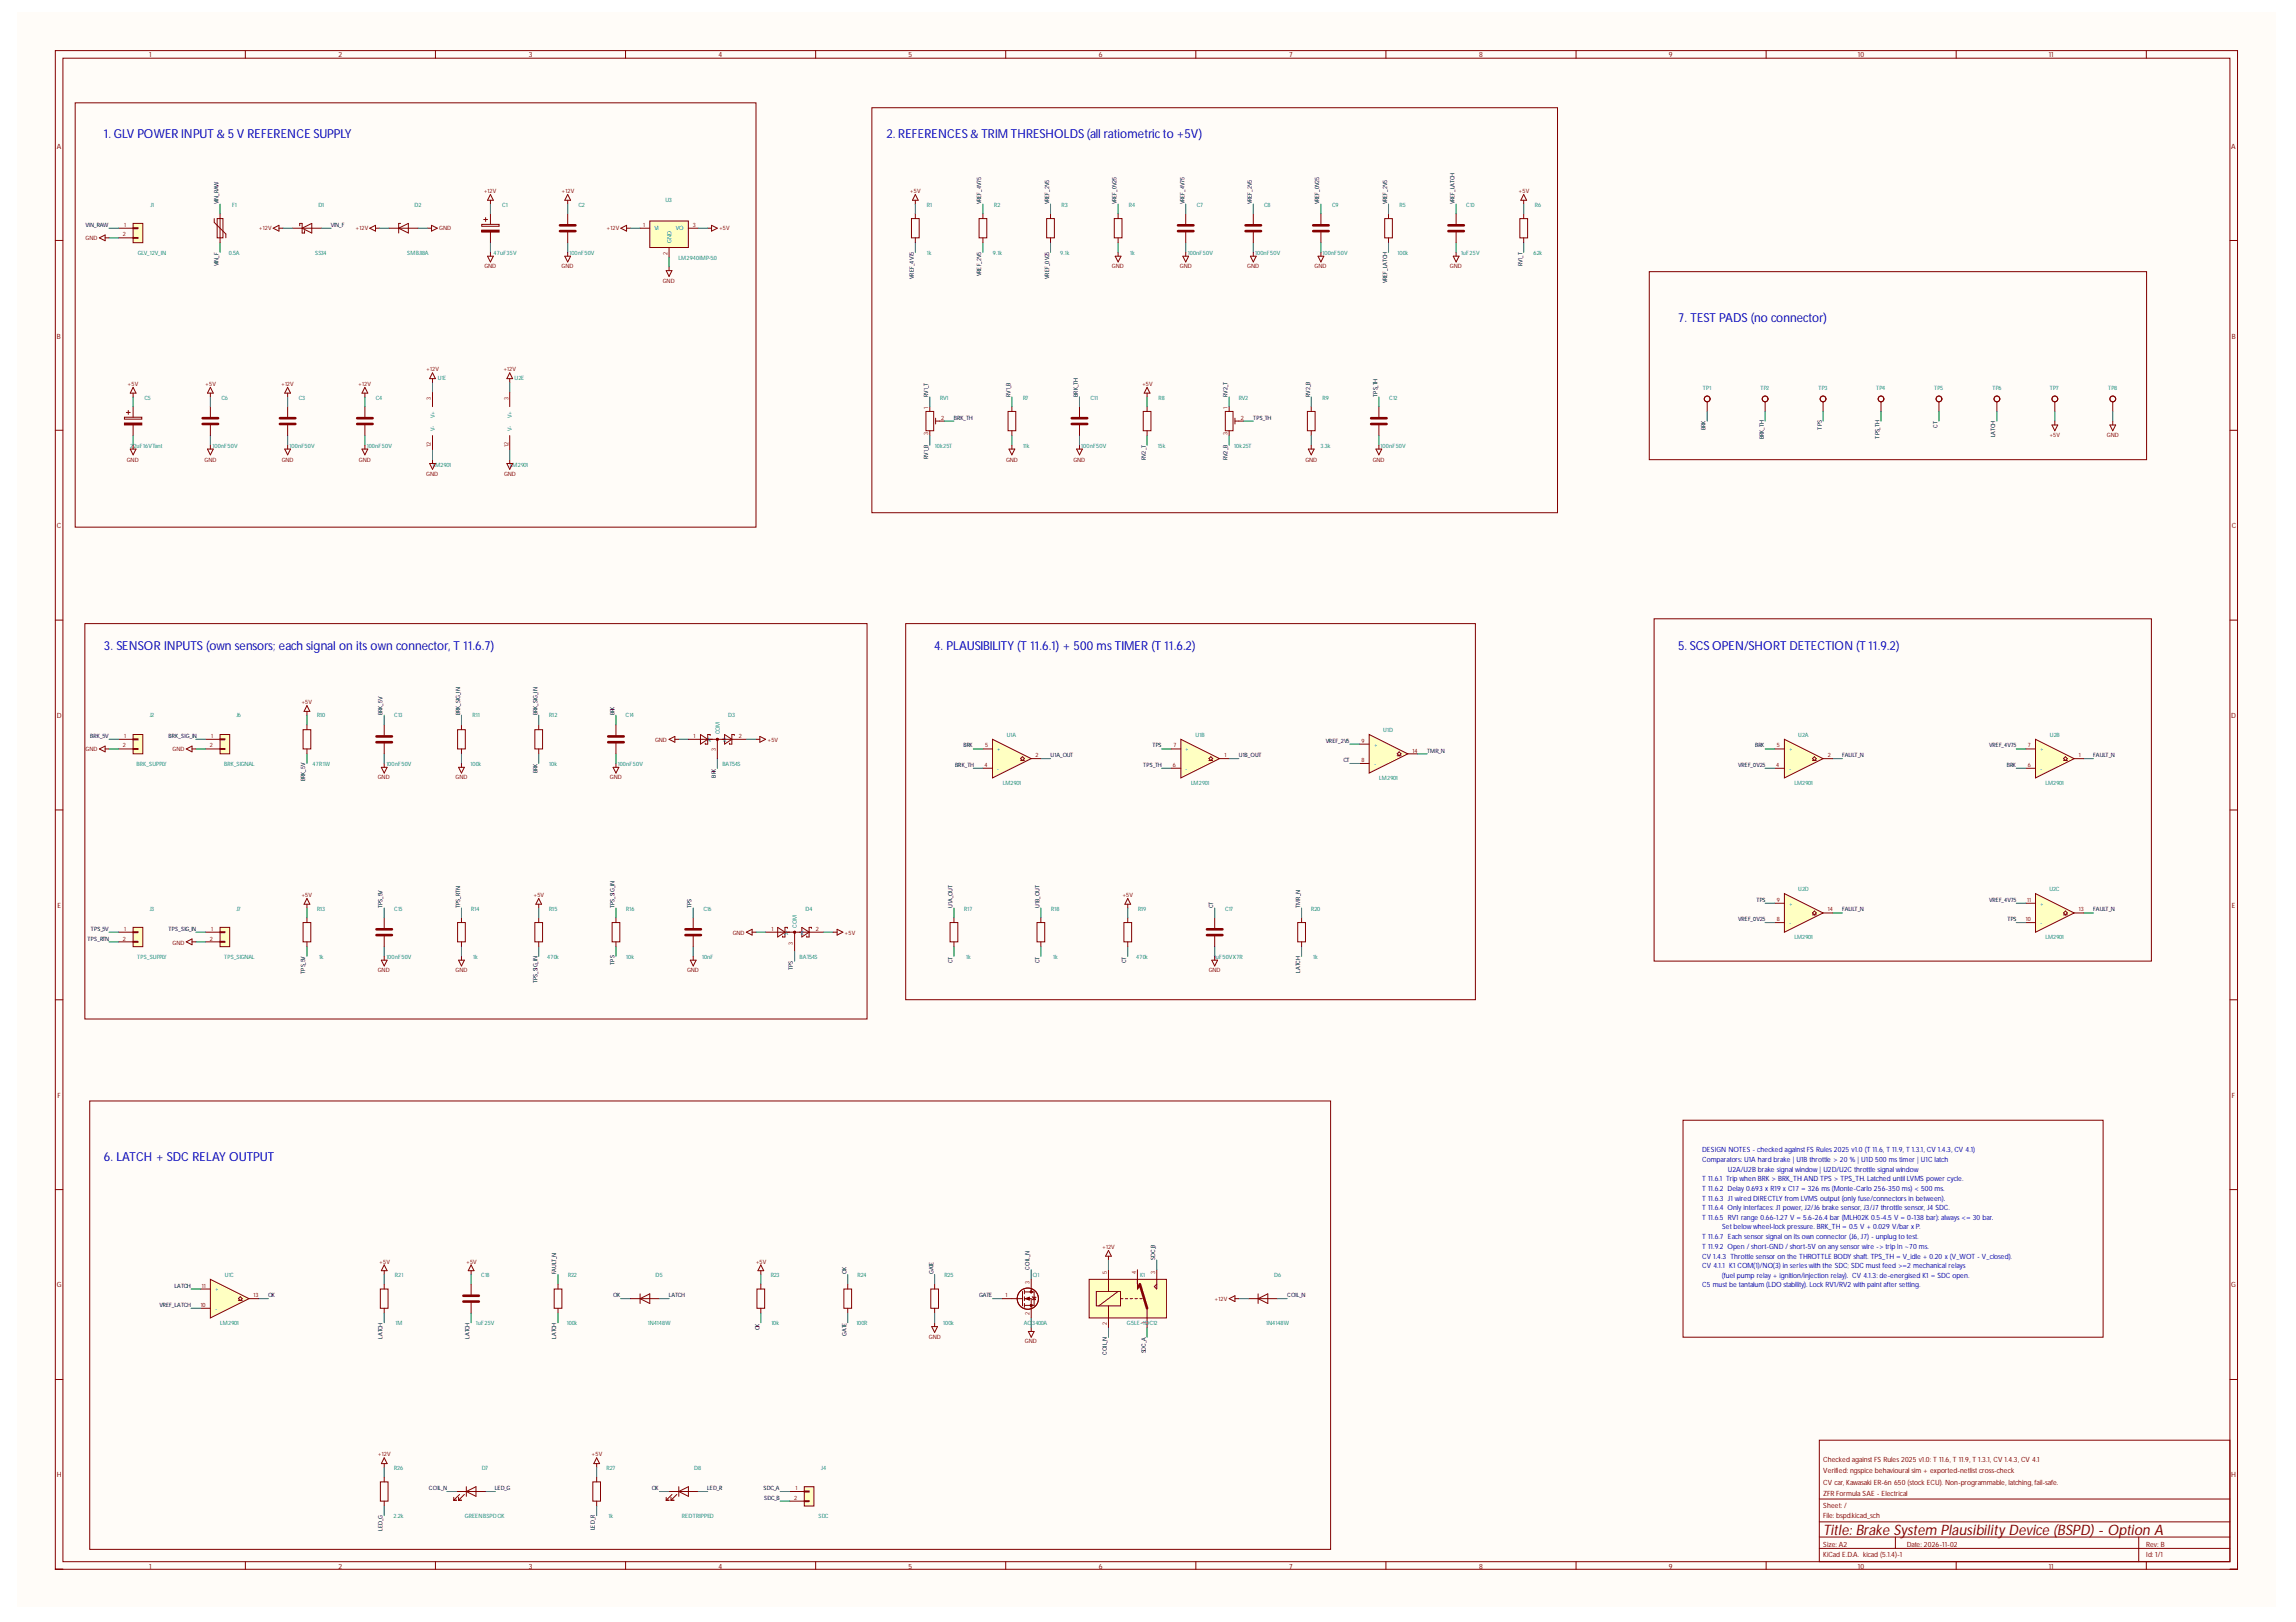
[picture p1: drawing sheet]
<svg xmlns="http://www.w3.org/2000/svg" width="297mm" height="210mm" viewBox="0 0 297 210" stroke-linecap="round" stroke-linejoin="round" font-family="sans-serif">
<defs><g id="words">
<text font-size="1.9" fill="#840000" x="235.9" y="198.6">Title: Brake System Plausibility Device (BSPD) - Option A</text>
<g font-size="1.6" fill="#0000c2">
<text x="13.4" y="17.9">1. GLV POWER INPUT &amp; 5 V REFERENCE SUPPLY</text>
<text x="114.7" y="17.9">2. REFERENCES&amp; TRIM THRESHOLDS(all ratiometricto +5V)</text>
<text x="217.1" y="41.7">7. TEST PADS (no connector)</text>
<text x="13.4" y="84.1">3. SENSOR INPUTS (own sensors; each signal on its own connector, T 11.6.7)</text>
<text x="120.9" y="84.1">4. PLAUSIBILITY (T 11.6.1) + 500 ms TIMER (T 11.6.2)</text>
<text x="217.1" y="84.1">5. SCSOPEN/SHORT DETECTION (T 11.9.2)</text>
<text x="13.4" y="150.2">6. LATCH + SDC RELAY OUTPUT</text>
</g>
<g font-size=".9" fill="#840000">
<text x="19.3" y="7.4">1</text>
<text x="43.8" y="7.4">2</text>
<text x="68.4" y="7.4">3</text>
<text x="92.9" y="7.4">4</text>
<text x="117.6" y="7.4">5</text>
<text x="142.2" y="7.4">6</text>
<text x="166.8" y="7.4">7</text>
<text x="191.4" y="7.4">8</text>
<text x="215.9" y="7.4">9</text>
<text x="240.3" y="7.4">10</text>
<text x="265" y="7.4">11</text>
<text x="7.4" y="19.3">A</text>
<text x="288.6" y="19.3">A</text>
<text x="7.4" y="43.8">B</text>
<text x="288.7" y="43.8">B</text>
<text x="7.4" y="68.3">C</text>
<text x="288.7" y="68.3">C</text>
<text x="7.4" y="92.9">D</text>
<text x="288.6" y="92.9">D</text>
<text x="7.4" y="117.5">E</text>
<text x="288.7" y="117.5">E</text>
<text x="7.4" y="142.1">F</text>
<text x="288.7" y="142.1">F</text>
<text x="7.4" y="166.6">G</text>
<text x="288.6" y="166.6">G</text>
<text x="7.4" y="191.2">H</text>
<text x="235.9" y="190.7">Verified: ngspice behavioural sim + exported-netlist cross-check</text>
<text x="235.9" y="189.2">Checked against FS Rules 2025 v1.0: T 11.6, T 11.9, T 1.3.1, CV 1.4.3, CV 4.1</text>
<text x="288.6" y="191.2">H</text>
<text x="235.9" y="196.5">File: bspd.kicad_sch</text>
<text x="235.9" y="195.2">Sheet: /</text>
<text x="235.9" y="193.6">ZFR Formula SAE - Electrical</text>
<text x="235.9" y="192.2">CV car, Kawasaki ER-6n 650 (stock ECU). Non-programmable, latching, fail-safe.</text>
<text x="19.3" y="203">1</text>
<text x="43.8" y="203">2</text>
<text x="68.4" y="203">3</text>
<text x="92.9" y="203">4</text>
<text x="117.6" y="203">5</text>
<text x="142.2" y="203">6</text>
<text x="166.8" y="203">7</text>
<text x="191.4" y="203">8</text>
<text x="215.9" y="203">9</text>
<text x="235.9" y="201.5">KiCad E.D.A. kicad (5.1.4)-1</text>
<text x="235.9" y="200.1">Size: A2</text>
<text x="240.3" y="203">10</text>
<text x="246.7" y="200.1">Date: 2026-11-02</text>
<text x="265" y="203">11</text>
<text x="277.6" y="200.1">Rev: B</text>
<text x="277.6" y="201.5">Id: 1/1</text>
</g>
<g font-size=".9" fill="#0000c2">
<text x="220.2" y="149.1">DESIGN NOTES - checked against FS Rules 2025 v1.0 (T 11.6, T 11.9, T 1.3.1, CV 1.4.3, CV 4.1)</text>
<text x="220.2" y="150.4">Comparators: U1A hard brake | U1B throttle &gt; 20 % | U1D 500 ms timer | U1C latch</text>
<text x="220.2" y="152.8">T 11.6.1 Trip when BRK &gt; BRK_TH AND TPS &gt; TPS_TH. Latched until LVMS power cycle.</text>
<text x="220.2" y="154.1">T 11.6.2 Delay 0.693 x R19 x C17 = 326 ms (Monte-Carlo 256-350 ms) &lt; 500 ms.</text>
<text x="220.2" y="155.4">T 11.6.3 J1 wired DIRECTLY from LVMS output (only fuse/connectorsin between).</text>
<text x="223.5" y="151.6">U2A/U2B brake signal window| U2D/U2C throttle signal window</text>
<text x="220.2" y="156.6">T 11.6.4 Only interfaces: J1 power, J2/J6 brake sensor, J3/J7 throttle sensor, J4 SDC.</text>
<text x="220.2" y="157.9">T 11.6.5 RV1 range 0.66-1.27 V = 5.6-26.4 bar (MLH02K 0.5-4.5 V = 0-138 bar): always &lt;= 30 bar.</text>
<text x="220.2" y="160.3">T 11.6.7 Each sensor signal on itsown connector (J6, J7) - unplug to test.</text>
<text x="220.2" y="161.6">T 11.9.2 Open / short-GND / short-5V on any sensor wire -&gt; trip in ~70 ms.</text>
<text x="222.8" y="159.1">Set belowwheel-lock pressure. BRK_TH = 0.5 V + 0.029 V/bar xP.</text>
<text x="220.2" y="162.9">CV 1.4.3 Throttle sensor on the THROTTLE BODY shaft. TPS_TH = V_idle + 0.20 x (V_WOT - V_closed).</text>
<text x="220.2" y="164.1">CV 4.1.1 K1 COM(1)/NO(3) in serieswith the SDC; SDC must feed &gt;=2 mechanical relays</text>
<text x="220.2" y="166.6">C5 must be tantalum (LDO stability). Lock RV1/RV2 with paintafter setting.</text>
<text x="222.8" y="165.3">(fuel pump relay + ignition/injection relay). CV 4.1.3: de-energised K1 = SDC open.</text>
</g>
<g font-size=".8">
<text x="11.1" y="29.4">VIN_RAW</text>
<text x="28.2" y="26.4" transform="rotate(-90 28.2 26.4)">VIN_RAW</text>
<text x="42.8" y="29.4">VIN_F</text>
<text x="126.9" y="26.4" transform="rotate(-90 126.9 26.4)">VREF_4V75</text>
<text x="135.7" y="26.4" transform="rotate(-90 135.7 26.4)">VREF_2V5</text>
<text x="144.4" y="26.4" transform="rotate(-90 144.4 26.4)">VREF_0V25</text>
<text x="153.2" y="26.4" transform="rotate(-90 153.2 26.4)">VREF_4V75</text>
<text x="162" y="26.4" transform="rotate(-90 162 26.4)">VREF_2V5</text>
<text x="170.7" y="26.4" transform="rotate(-90 170.7 26.4)">VREF_0V25</text>
<text x="179.5" y="26.4" transform="rotate(-90 179.5 26.4)">VREF_2V5</text>
<text x="188.2" y="26.4" transform="rotate(-90 188.2 26.4)">VREF_LATCH</text>
<text x="28.2" y="34.5" transform="rotate(-90 28.2 34.5)">VIN_F</text>
<text x="126.9" y="35.7" transform="rotate(-90 126.9 35.7)">VREF_2V5</text>
<text x="197" y="34.5" transform="rotate(-90 197 34.5)">RV1_T</text>
<text x="118.2" y="36.1" transform="rotate(-90 118.2 36.1)">VREF_4V75</text>
<text x="135.7" y="36.1" transform="rotate(-90 135.7 36.1)">VREF_0V25</text>
<text x="179.5" y="36.7" transform="rotate(-90 179.5 36.7)">VREF_LATCH</text>
<text x="120.1" y="51.4" transform="rotate(-90 120.1 51.4)">RV1_T</text>
<text x="130.7" y="51.4" transform="rotate(-90 130.7 51.4)">RV1_B</text>
<text x="139.5" y="51.4" transform="rotate(-90 139.5 51.4)">BRK_TH</text>
<text x="158.8" y="51.4" transform="rotate(-90 158.8 51.4)">RV2_T</text>
<text x="169.5" y="51.4" transform="rotate(-90 169.5 51.4)">RV2_B</text>
<text x="178.2" y="51.4" transform="rotate(-90 178.2 51.4)">TPS_TH</text>
<text x="120.1" y="59.4" transform="rotate(-90 120.1 59.4)">RV1_B</text>
<text x="123.4" y="54.3">BRK_TH</text>
<text x="148.3" y="59.6" transform="rotate(-90 148.3 59.6)">RV2_T</text>
<text x="158.8" y="59.6" transform="rotate(-90 158.8 59.6)">RV2_B</text>
<text x="162.1" y="54.3">TPS_TH</text>
<text x="220.6" y="55.7" transform="rotate(-90 220.6 55.7)">BRK</text>
<text x="228.2" y="56.9" transform="rotate(-90 228.2 56.9)">BRK_TH</text>
<text x="235.7" y="55.6" transform="rotate(-90 235.7 55.6)">TPS</text>
<text x="243.1" y="56.8" transform="rotate(-90 243.1 56.8)">TPS_TH</text>
<text x="250.7" y="55.3" transform="rotate(-90 250.7 55.3)">CT</text>
<text x="258.1" y="56.6" transform="rotate(-90 258.1 56.6)">LATCH</text>
<text x="11.7" y="95.5">BRK_5V</text>
<text x="21.8" y="95.5">BRK_SIG_IN</text>
<text x="49.5" y="92.6" transform="rotate(-90 49.5 92.6)">BRK_5V</text>
<text x="59.5" y="92.6" transform="rotate(-90 59.5 92.6)">BRK_SIG_IN</text>
<text x="69.5" y="92.6" transform="rotate(-90 69.5 92.6)">BRK_SIG_IN</text>
<text x="79.5" y="92.6" transform="rotate(-90 79.5 92.6)">BRK</text>
<text x="39.5" y="101.1" transform="rotate(-90 39.5 101.1)">BRK_5V</text>
<text x="69.5" y="100" transform="rotate(-90 69.5 100)">BRK</text>
<text x="92.6" y="100.6" transform="rotate(-90 92.6 100.6)">BRK</text>
<text x="123.6" y="99.3">BRK_TH</text>
<text x="124.7" y="96.7">BRK</text>
<text x="135.9" y="98">U1A_OUT</text>
<text x="147.9" y="99.3">TPS_TH</text>
<text x="149.1" y="96.7">TPS</text>
<text x="160.3" y="98">U1B_OUT</text>
<text x="171.5" y="96.1">VREF_2V5</text>
<text x="173.8" y="98.6">CT</text>
<text x="184.6" y="97.4">TMR_N</text>
<text x="224.9" y="99.3">VREF_0V25</text>
<text x="227.1" y="96.7">BRK</text>
<text x="238.3" y="98">FAULT_N</text>
<text x="257.3" y="96.7">VREF_4V75</text>
<text x="259.6" y="99.3">BRK</text>
<text x="270.8" y="98">FAULT_N</text>
<text x="49.5" y="117.5" transform="rotate(-90 49.5 117.5)">TPS_5V</text>
<text x="59.5" y="117.5" transform="rotate(-90 59.5 117.5)">TPS_RTN</text>
<text x="79.5" y="117.5" transform="rotate(-90 79.5 117.5)">TPS_SIG_IN</text>
<text x="89.5" y="117.5" transform="rotate(-90 89.5 117.5)">TPS</text>
<text x="123.2" y="117.5" transform="rotate(-90 123.2 117.5)">U1A_OUT</text>
<text x="134.5" y="117.5" transform="rotate(-90 134.5 117.5)">U1B_OUT</text>
<text x="157" y="117.5" transform="rotate(-90 157 117.5)">CT</text>
<text x="168.2" y="117.5" transform="rotate(-90 168.2 117.5)">TMR_N</text>
<text x="224.9" y="119.2">VREF_0V25</text>
<text x="227.2" y="116.8">TPS</text>
<text x="238.3" y="117.9">FAULT_N</text>
<text x="257.3" y="116.8">VREF_4V75</text>
<text x="259.7" y="119.2">TPS</text>
<text x="270.8" y="117.9">FAULT_N</text>
<text x="11.3" y="121.7">TPS_RTN</text>
<text x="11.8" y="120.5">TPS_5V</text>
<text x="21.8" y="120.5">TPS_SIG_IN</text>
<text x="79.5" y="124.9" transform="rotate(-90 79.5 124.9)">TPS</text>
<text x="102.6" y="125.5" transform="rotate(-90 102.6 125.5)">TPS</text>
<text x="123.2" y="124.6" transform="rotate(-90 123.2 124.6)">CT</text>
<text x="134.5" y="124.6" transform="rotate(-90 134.5 124.6)">CT</text>
<text x="145.7" y="124.6" transform="rotate(-90 145.7 124.6)">CT</text>
<text x="168.2" y="125.9" transform="rotate(-90 168.2 125.9)">LATCH</text>
<text x="39.5" y="126" transform="rotate(-90 39.5 126)">TPS_5V</text>
<text x="69.5" y="127.2" transform="rotate(-90 69.5 127.2)">TPS_SIG_IN</text>
<text x="22.6" y="166.7">LATCH</text>
<text x="34.7" y="167.9">OK</text>
<text x="72" y="164.9" transform="rotate(-90 72 164.9)">FAULT_N</text>
<text x="79.3" y="167.9">OK</text>
<text x="86.5" y="167.9">LATCH</text>
<text x="109.5" y="164.9" transform="rotate(-90 109.5 164.9)">OK</text>
<text x="120.8" y="164.9" transform="rotate(-90 120.8 164.9)">GATE</text>
<text x="126.7" y="167.9">GATE</text>
<text x="133.2" y="164.3" transform="rotate(-90 133.2 164.3)">COIL_N</text>
<text x="149.4" y="163" transform="rotate(-90 149.4 163)">SDC_B</text>
<text x="166.5" y="167.9">COIL_N</text>
<text x="20.6" y="169.1">VREF_LATCH</text>
<text x="49.5" y="173.3" transform="rotate(-90 49.5 173.3)">LATCH</text>
<text x="60.7" y="173.3" transform="rotate(-90 60.7 173.3)">LATCH</text>
<text x="72" y="173.3" transform="rotate(-90 72 173.3)">LATCH</text>
<text x="98.3" y="172.2" transform="rotate(-90 98.3 172.2)">OK</text>
<text x="109.5" y="172.8" transform="rotate(-90 109.5 172.8)">GATE</text>
<text x="143.2" y="175.4" transform="rotate(-90 143.2 175.4)">COIL_N</text>
<text x="148.3" y="175.1" transform="rotate(-90 148.3 175.1)">SDC_A</text>
<text x="55.5" y="192.9">COIL_N</text>
<text x="64" y="192.9">LED_G</text>
<text x="84.3" y="192.9">OK</text>
<text x="91.5" y="192.9">LED_R</text>
<text x="98.8" y="192.9">SDC_A</text>
<text x="98.9" y="194.1">SDC_B</text>
<text x="49.5" y="198.1" transform="rotate(-90 49.5 198.1)">LED_G</text>
<text x="77" y="198" transform="rotate(-90 77 198)">LED_R</text>
</g>
<g font-size=".8" fill="#840000">
<text x="16.1" y="29.4">1</text>
<text x="83.2" y="29.4">1</text>
<text x="89.6" y="29.4">3</text>
<text x="15.9" y="30.6">2</text>
<text x="86.3" y="32.9" transform="rotate(-90 86.3 32.9)">2</text>
<text x="55.7" y="51.7" transform="rotate(-90 55.7 51.7)">3</text>
<text x="65.8" y="51.7" transform="rotate(-90 65.8 51.7)">3</text>
<text x="120.1" y="53" transform="rotate(-90 120.1 53)">1</text>
<text x="158.8" y="53" transform="rotate(-90 158.8 53)">1</text>
<text x="55.7" y="57.9" transform="rotate(-90 55.7 57.9)">12</text>
<text x="65.8" y="57.9" transform="rotate(-90 65.8 57.9)">12</text>
<text x="120.1" y="56.4" transform="rotate(-90 120.1 56.4)">3</text>
<text x="121.8" y="54.3">2</text>
<text x="158.8" y="56.4" transform="rotate(-90 158.8 56.4)">3</text>
<text x="160.5" y="54.3">2</text>
<text x="16.1" y="95.5">1</text>
<text x="27.3" y="95.5">1</text>
<text x="89.7" y="95.5">1</text>
<text x="95.6" y="95.5">2</text>
<text x="15.9" y="96.7">2</text>
<text x="27.1" y="96.7">2</text>
<text x="92.6" y="97.2" transform="rotate(-90 92.6 97.2)">3</text>
<text x="127.4" y="99.3">4</text>
<text x="127.4" y="96.7">5</text>
<text x="134" y="98">2</text>
<text x="151.7" y="99.3">6</text>
<text x="151.8" y="96.7">7</text>
<text x="158.4" y="98">1</text>
<text x="176.2" y="96.1">9</text>
<text x="176.2" y="98.6">8</text>
<text x="182.8" y="97.4">14</text>
<text x="229.8" y="99.3">4</text>
<text x="229.9" y="96.7">5</text>
<text x="236.5" y="98">2</text>
<text x="262.3" y="96.7">7</text>
<text x="262.3" y="99.3">6</text>
<text x="268.9" y="98">1</text>
<text x="229.9" y="119.2">8</text>
<text x="229.9" y="116.8">9</text>
<text x="236.5" y="117.9">14</text>
<text x="262.1" y="119.2">10</text>
<text x="262.3" y="116.8">11</text>
<text x="268.9" y="117.9">13</text>
<text x="15.9" y="121.7">2</text>
<text x="16.1" y="120.5">1</text>
<text x="27.1" y="121.7">2</text>
<text x="27.3" y="120.5">1</text>
<text x="99.8" y="120.5">1</text>
<text x="102.6" y="122.2" transform="rotate(-90 102.6 122.2)">3</text>
<text x="105.5" y="120.5">2</text>
<text x="26.1" y="166.7">11</text>
<text x="32.8" y="167.9">13</text>
<text x="130.1" y="167.9">1</text>
<text x="133.2" y="166.2" transform="rotate(-90 133.2 166.2)">3</text>
<text x="143.2" y="164.9" transform="rotate(-90 143.2 164.9)">5</text>
<text x="147" y="164.9" transform="rotate(-90 147 164.9)">4</text>
<text x="149.4" y="164.9" transform="rotate(-90 149.4 164.9)">3</text>
<text x="26" y="169.1">10</text>
<text x="133.2" y="170.2" transform="rotate(-90 133.2 170.2)">2</text>
<text x="143.2" y="171.5" transform="rotate(-90 143.2 171.5)">2</text>
<text x="148.3" y="171.3" transform="rotate(-90 148.3 171.3)">1</text>
<text x="102.8" y="194.1">2</text>
<text x="102.9" y="192.9">1</text>
</g>
<g font-size=".8" fill="#008484">
<text x="19.5" y="26.8">J1</text>
<text x="30" y="26.8">F1</text>
<text x="41.2" y="26.8">D1</text>
<text x="53.6" y="26.8">D2</text>
<text x="64.9" y="26.8">C1</text>
<text x="74.8" y="26.8">C2</text>
<text x="84.7" y="29.8">VI</text>
<text x="86.1" y="26.1">U3</text>
<text x="87.4" y="29.8">VO</text>
<text x="119.9" y="26.8">R1</text>
<text x="128.6" y="26.8">R2</text>
<text x="137.3" y="26.8">R3</text>
<text x="146.1" y="26.8">R4</text>
<text x="154.8" y="26.8">C7</text>
<text x="163.6" y="26.8">C8</text>
<text x="172.4" y="26.8">C9</text>
<text x="181.1" y="26.8">R5</text>
<text x="189.7" y="26.8">C10</text>
<text x="198.6" y="26.8">R6</text>
<text x="17.8" y="32.9">GLV_12V_IN</text>
<text x="29.6" y="32.9">0.5A</text>
<text x="40.8" y="32.9">SS34</text>
<text x="52.7" y="32.9">SMBJ18A</text>
<text x="63.9" y="32.9">47uF35V</text>
<text x="73.7" y="32.9">100nF50V</text>
<text x="86.9" y="31.4" transform="rotate(-90 86.9 31.4)">GND</text>
<text x="87.8" y="33.6">LM2940IMP-5.0</text>
<text x="119.9" y="32.9">1k</text>
<text x="128.5" y="32.9">9.1k</text>
<text x="137.2" y="32.9">9.1k</text>
<text x="146.2" y="32.9">1k</text>
<text x="153.7" y="32.9">100nF50V</text>
<text x="162.4" y="32.9">100nF50V</text>
<text x="171.1" y="32.9">100nF50V</text>
<text x="180.8" y="32.9">100k</text>
<text x="189" y="32.9">1uF25V</text>
<text x="198.4" y="32.9">62k</text>
<text x="18.7" y="51.7">C5</text>
<text x="28.7" y="51.7">C6</text>
<text x="38.6" y="51.7">C3</text>
<text x="48.6" y="51.7">C4</text>
<text x="56.7" y="49.2">U1E</text>
<text x="66.6" y="49.2">U2E</text>
<text x="121.6" y="51.7">RV1</text>
<text x="132.4" y="51.7">R7</text>
<text x="141.1" y="51.7">C11</text>
<text x="149.9" y="51.7">R8</text>
<text x="160.3" y="51.7">RV2</text>
<text x="171.1" y="51.7">R9</text>
<text x="179.7" y="51.7">C12</text>
<text x="220.3" y="50.4">TP1</text>
<text x="227.7" y="50.4">TP2</text>
<text x="235.3" y="50.4">TP3</text>
<text x="242.7" y="50.4">TP4</text>
<text x="250.2" y="50.4">TP5</text>
<text x="257.8" y="50.4">TP6</text>
<text x="265.2" y="50.4">TP7</text>
<text x="272.7" y="50.4">TP8</text>
<text x="16.8" y="58">22uF16VTant</text>
<text x="27.5" y="58">100nF50V</text>
<text x="37.5" y="58">100nF50V</text>
<text x="47.4" y="58">100nF50V</text>
<text x="56.2" y="55.8" transform="rotate(-90 56.2 55.8)">V-</text>
<text x="56.2" y="54.1" transform="rotate(-90 56.2 54.1)">V+</text>
<text x="66.2" y="55.8" transform="rotate(-90 66.2 55.8)">V-</text>
<text x="66.2" y="54.1" transform="rotate(-90 66.2 54.1)">V+</text>
<text x="120.9" y="58">10k25T</text>
<text x="132.4" y="58">11k</text>
<text x="139.9" y="58">100nF50V</text>
<text x="149.8" y="58">15k</text>
<text x="159.7" y="58">10k25T</text>
<text x="170.8" y="58">3.3k</text>
<text x="178.6" y="58">100nF50V</text>
<text x="56" y="60.4">LM2901</text>
<text x="66" y="60.4">LM2901</text>
<text x="19.4" y="92.8">J2</text>
<text x="30.6" y="92.8">J6</text>
<text x="41" y="92.8">R10</text>
<text x="51" y="92.8">C13</text>
<text x="61.1" y="92.8">R11</text>
<text x="71" y="92.8">R12</text>
<text x="80.9" y="92.8">C14</text>
<text x="91.5" y="96">A</text>
<text x="93.1" y="95" transform="rotate(-90 93.1 95)">COM</text>
<text x="93.6" y="96">K</text>
<text x="94.2" y="92.8">D3</text>
<text x="130.2" y="95.4">U1A</text>
<text x="154.7" y="95.4">U1B</text>
<text x="179" y="94.8">U1D</text>
<text x="232.7" y="95.4">U2A</text>
<text x="265.2" y="95.4">U2B</text>
<text x="17.7" y="99.1">BRK_SUPPLY</text>
<text x="29" y="99.1">BRK_SIGNAL</text>
<text x="40.4" y="99.1">47R1W</text>
<text x="50" y="99.1">100nF50V</text>
<text x="60.9" y="99.1">100k</text>
<text x="71" y="99.1">10k</text>
<text x="79.9" y="99.1">100nF50V</text>
<text x="93.5" y="99.1">BAT54S</text>
<text x="129" y="97.2">+</text>
<text x="129" y="99.8">-</text>
<text x="129.7" y="101.6">LM2901</text>
<text x="153.3" y="99.8">-</text>
<text x="153.3" y="97.2">+</text>
<text x="154.1" y="101.6">LM2901</text>
<text x="177.8" y="96.6">+</text>
<text x="177.8" y="99.1">-</text>
<text x="178.4" y="101">LM2901</text>
<text x="231.5" y="99.8">-</text>
<text x="231.5" y="97.2">+</text>
<text x="232.1" y="101.6">LM2901</text>
<text x="263.9" y="97.2">+</text>
<text x="263.9" y="99.8">-</text>
<text x="264.6" y="101.6">LM2901</text>
<text x="19.4" y="117.9">J3</text>
<text x="30.6" y="117.9">J7</text>
<text x="41" y="117.9">R13</text>
<text x="51" y="117.9">C15</text>
<text x="61" y="117.9">R14</text>
<text x="71" y="117.9">R15</text>
<text x="81" y="117.9">R16</text>
<text x="91" y="117.9">C16</text>
<text x="104.2" y="117.9">D4</text>
<text x="124.7" y="117.9">R17</text>
<text x="136" y="117.9">R18</text>
<text x="147.2" y="117.9">R19</text>
<text x="158.5" y="117.9">C17</text>
<text x="169.6" y="117.9">R20</text>
<text x="231.5" y="119.7">-</text>
<text x="231.5" y="117.3">+</text>
<text x="232.7" y="115.3">U2D</text>
<text x="263.9" y="117.3">+</text>
<text x="263.9" y="119.7">-</text>
<text x="265.1" y="115.3">U2C</text>
<text x="17.8" y="124.1">TPS_SUPPLY</text>
<text x="29" y="124.1">TPS_SIGNAL</text>
<text x="41.3" y="124.1">1k</text>
<text x="50" y="124.1">100nF50V</text>
<text x="61.2" y="124.1">1k</text>
<text x="70.8" y="124.1">470k</text>
<text x="81" y="124.1">10k</text>
<text x="90.8" y="124.1">10nF</text>
<text x="101.5" y="121">A</text>
<text x="103.1" y="120" transform="rotate(-90 103.1 120)">COM</text>
<text x="103.4" y="124.1">BAT54S</text>
<text x="103.6" y="121">K</text>
<text x="125" y="124.1">1k</text>
<text x="136.2" y="124.1">1k</text>
<text x="147" y="124.1">470k</text>
<text x="157" y="124.1">1uF50VX7R</text>
<text x="169.9" y="124.1">1k</text>
<text x="232.1" y="121.6">LM2901</text>
<text x="264.6" y="121.6">LM2901</text>
<text x="27.8" y="167.1">+</text>
<text x="29.1" y="165.2">U1C</text>
<text x="51.1" y="165.2">R21</text>
<text x="62.2" y="165.2">C18</text>
<text x="73.5" y="165.2">R22</text>
<text x="84.8" y="165.2">D5</text>
<text x="99.7" y="165.2">R23</text>
<text x="111" y="165.2">R24</text>
<text x="122.2" y="165.2">R25</text>
<text x="133.6" y="165.2">Q1</text>
<text x="147.5" y="165.2">K1</text>
<text x="164.8" y="165.2">D6</text>
<text x="27.8" y="169.6">-</text>
<text x="28.5" y="171.5">LM2901</text>
<text x="51.2" y="171.5">1M</text>
<text x="61.6" y="171.5">1uF25V</text>
<text x="73.3" y="171.5">100k</text>
<text x="83.8" y="171.5">1N4148W</text>
<text x="99.8" y="171.5">10k</text>
<text x="110.8" y="171.5">100R</text>
<text x="122" y="171.5">100k</text>
<text x="132.4" y="171.5">AO3400A</text>
<text x="145.8" y="171.5">G5LE-1DC12</text>
<text x="163.8" y="171.5">1N4148W</text>
<text x="51" y="190.3">R26</text>
<text x="62.3" y="190.3">D7</text>
<text x="78.5" y="190.3">R27</text>
<text x="89.8" y="190.3">D8</text>
<text x="106.2" y="190.3">J4</text>
<text x="50.9" y="196.5">2.2k</text>
<text x="60.1" y="196.5">GREENBSPDOK</text>
<text x="78.7" y="196.5">1k</text>
<text x="88.2" y="196.5">REDTRIPPED</text>
<text x="105.9" y="196.5">SDC</text>
</g>
<g font-size=".8" fill="#800000">
<text x="33.5" y="29.8">+12V</text>
<text x="46" y="29.8">+12V</text>
<text x="56.8" y="29.8">GND</text>
<text x="62.6" y="25">+12V</text>
<text x="72.6" y="25">+12V</text>
<text x="78.5" y="29.8">+12V</text>
<text x="93" y="29.8">+5V</text>
<text x="117.7" y="25">+5V</text>
<text x="196.5" y="25">+5V</text>
<text x="11.1" y="31.1">GND</text>
<text x="62.7" y="34.7">GND</text>
<text x="72.6" y="34.7">GND</text>
<text x="143.9" y="34.7">GND</text>
<text x="152.6" y="34.7">GND</text>
<text x="161.4" y="34.7">GND</text>
<text x="170.1" y="34.7">GND</text>
<text x="187.6" y="34.7">GND</text>
<text x="85.8" y="36.6">GND</text>
<text x="16.5" y="49.9">+5V</text>
<text x="26.6" y="49.9">+5V</text>
<text x="36.4" y="49.9">+12V</text>
<text x="46.3" y="49.9">+12V</text>
<text x="55.1" y="48.1">+12V</text>
<text x="65.1" y="48.1">+12V</text>
<text x="147.7" y="49.9">+5V</text>
<text x="16.4" y="59.7">GND</text>
<text x="26.5" y="59.7">GND</text>
<text x="36.4" y="59.7">GND</text>
<text x="46.4" y="59.7">GND</text>
<text x="130.2" y="59.7">GND</text>
<text x="138.9" y="59.7">GND</text>
<text x="168.9" y="59.7">GND</text>
<text x="177.6" y="59.7">GND</text>
<text x="265.1" y="56.6">+5V</text>
<text x="272.6" y="56.6">GND</text>
<text x="55.1" y="61.6">GND</text>
<text x="65.2" y="61.6">GND</text>
<text x="39" y="91.2">+5V</text>
<text x="84.7" y="96">GND</text>
<text x="99.3" y="96">+5V</text>
<text x="11.1" y="97.2">GND</text>
<text x="22.3" y="97.2">GND</text>
<text x="48.9" y="100.9">GND</text>
<text x="58.9" y="100.9">GND</text>
<text x="78.9" y="100.9">GND</text>
<text x="39" y="116.1">+5V</text>
<text x="69" y="116.1">+5V</text>
<text x="145.2" y="116.1">+5V</text>
<text x="22.3" y="122.2">GND</text>
<text x="48.9" y="125.8">GND</text>
<text x="58.9" y="125.8">GND</text>
<text x="88.9" y="125.8">GND</text>
<text x="94.8" y="121">GND</text>
<text x="109.3" y="121">+5V</text>
<text x="156.4" y="125.8">GND</text>
<text x="142.6" y="161.6">+12V</text>
<text x="49.1" y="163.6">+5V</text>
<text x="60.3" y="163.6">+5V</text>
<text x="97.8" y="163.6">+5V</text>
<text x="120.2" y="173.3">GND</text>
<text x="132.6" y="173.9">GND</text>
<text x="157.1" y="168.4">+12V</text>
<text x="48.9" y="188.5">+12V</text>
<text x="76.5" y="188.5">+5V</text>
</g>
</g></defs>
<g fill="#fffcf8">
<path d="M2.2 1.6h292.2v206.4h-292.2z" fill-rule="evenodd"/>
<path d="M2.2 1.6h292.2v206.4h-292.2z" fill-rule="evenodd"/>
</g>
<g fill="none" stroke="#840000" stroke-width=".13">
<path d="M7.2 6.5h282.3v196.6h-282.3zM8.1 7.5h280.4v194.6h-280.4zM31.7 6.5v1M56.3 6.5v1M80.9 6.5v1M105.5 6.5v1M130.1 6.5v1M154.7 6.5v1M179.3 6.5v1M203.9 6.5v1M228.5 6.5v1M253.1 6.5v1"/>
<path d="M277.7 6.5v1M289.5 6.5v1M7.2 31.1h.9M288.5 31.1h1M7.2 55.7h.9M288.5 55.7h1M7.2 80.2h.9M288.5 80.2h1M7.2 104.8h.9M288.5 104.8h1M7.2 129.4h.9M288.5 129.4h1"/>
<path d="M7.2 153.9h.9M288.5 153.9h1M7.2 178.5h.9M288.5 178.5h1M235.4 186.4h53.1v15.7h-53.1zM235.4 198.9h53.1M235.4 196.9h53.1M235.4 194h53.1M245.2 198.9v1.5M276.7 198.9v3.2M7.2 203.1h.9M31.7 202.1v1"/>
<path d="M56.3 202.1v1M80.9 202.1v1M105.5 202.1v1M130.1 202.1v1M154.7 202.1v1M179.3 202.1v1M203.9 202.1v1M228.5 202.1v1M235.4 200.4h53.1M253.1 202.1v1M277.7 202.1v1M289.5 202.1v1h-1"/>
</g>
<path d="M17.2 28.9h1.3v2.5h-1.3z" fill-rule="evenodd" fill="#ffffc2"/>
<g fill="none" stroke="#840000" stroke-width=".13">
<path d="M15.3 29.5h1.9M15.3 30.8h1.9M17.2 28.9h1.3v2.5h-1.3zM17.2 30.7h.6v.1h-.6zM17.2 29.5h.6v.1h-.6zM27.7 28.3v.5l1.5 1.5v.5M28.1 28.3h.7v2.5h-.7zM28.5 27.7v3.7M37.8 29.5h3.8M38.8 29.2v-.3h.3v1.3h.3v-.4M39.1 29.5l1.2-.6v1.3zM50.3 29.5h3.8"/>
<path d="M51.6 29.5l1.2-.6v1.3zM51.8 28.9h-.2v1.3M62.3 29.8h2.3v.2h-2.3zM62.3 29h2.3v.3h-2.3zM62.6 28.4h.5M62.8 28.2v.5M63.4 27.7v1.3M63.4 30v1.4M73.4 27.7v1.3M73.4 30v1.4"/>
</g>
<g fill="none" stroke="#800000" stroke-width=".13">
<path d="M12.8 30.8l.8-.4v.8zM13.6 30.8h.5M35.3 29.5l.8-.3v.7zM36.1 29.5h.5M47.8 29.5l.8-.3v.7zM48.6 29.5h.5M55.3 29.5h.5M55.8 29.2l.8 .3-.8 .4zM63.1 33.2h.7l-.4 .7zM63.4 25.2l.4 .7h-.7zM63.4 25.9v.5M63.4 32.7v.5"/>
<path d="M73.1 33.2h.7l-.4 .7zM73.4 25.2l.4 .7h-.7zM73.4 25.9v.5M73.4 32.7v.5"/>
</g>
<path d="M62.3 29.9h2.3" fill="none" stroke="#840000" stroke-width=".25"/>
<path d="M72.4 29.9h2M72.4 29.2h2" fill="none" stroke="#840000" stroke-width=".34"/>
<path d="M84.1 28.6h5v3.4h-5z" fill-rule="evenodd" fill="#ffffc2"/>
<g fill="none" stroke="#840000" stroke-width=".13">
<path d="M82.8 29.5h1.3M84.1 28.6h5v3.4h-5zM86.6 32v1.3M89.1 29.5h1.2M117.9 28.3h1v2.5h-1zM118.4 27.7v.6M118.4 30.8v.6M126.7 28.3h1v2.5h-1zM127.2 27.7v.6M127.2 30.8v.6M135.4 28.3h1v2.5h-1zM135.9 27.7v.6"/>
<path d="M135.9 30.8v.6M144.2 28.3h1v2.5h-1zM144.7 27.7v.6M144.7 30.8v.6M153.4 27.7v1.3M153.4 30v1.4M162.1 27.7v1.3M162.1 30v1.4M170.9 27.7v1.3M170.9 30v1.4M179.1 28.3h1v2.5h-1zM179.6 27.7v.6"/>
<path d="M179.6 30.8v.6M188.4 27.7v1.3M188.4 30v1.4M196.6 28.3h1v2.5h-1zM197.1 27.7v.6M197.1 30.8v.6M16.1 54.7h2.2v.3h-2.2zM16.1 54h2.2v.2h-2.2zM16.3 53.4h.6M16.6 53.1v.5M17.2 52.6v1.4M17.2 55v1.4"/>
<path d="M27.2 52.6v1.4M27.2 55v1.4M37.2 52.6v1.4M37.2 55v1.4M47.2 52.6v1.4M47.2 55v1.4M56 50.7v1.9M56 56.4v1.8M65.9 50.7v1.9M65.9 56.4v1.8M119.8 53.2h1v2.5h-1zM120.3 52.6v.6"/>
<path d="M120.3 55.7v.7M121 54.1v.8M121 54.5h1.2M130.4 53.2h1v2.5h-1zM130.9 52.6v.6M130.9 55.7v.7M139.7 52.6v1.4M139.7 55v1.4M147.9 53.2h1v2.5h-1zM148.4 52.6v.6M148.4 55.7v.7M158.5 53.2h1v2.5h-1z"/>
<path d="M159 52.6v.6M159 55.7v.7M159.8 54.5h1.1M159.8 54.1v.8M169.1 53.2h1v2.5h-1zM169.6 52.6v.6M169.6 55.7v.7M178.4 52.6v1.4M178.4 55v1.4"/>
</g>
<g fill="none" stroke="#800000" stroke-width=".13">
<path d="M80.3 29.5l.8-.3v.7zM81.1 29.5h.5M86.2 35h.7l-.3 .8zM86.6 34.5v.5M91.6 29.5h.5M92.1 29.2l.7 .3-.7 .4zM118.4 25.2l.4 .7h-.8zM118.4 25.9v.5M144.3 33.2h.7l-.3 .7zM144.7 32.7v.5M153 33.2h.8l-.4 .7zM153.4 32.7v.5"/>
<path d="M161.8 33.2h.7l-.4 .7zM162.1 32.7v.5M170.5 33.2h.8l-.4 .7zM170.9 32.7v.5M188 33.1h.8l-.4 .8zM188.4 32.7v.4M197.1 25.2l.4 .7h-.7zM197.1 25.9v.5M16.9 58.1h.7l-.4 .8zM17.2 50.1l.4 .8h-.7zM17.2 50.9v.5M17.2 57.6v.5"/>
<path d="M26.8 58.1h.8l-.4 .8zM27.2 50.1l.4 .8h-.8zM27.2 50.9v.5M27.2 57.6v.5M36.8 58.1h.8l-.4 .8zM37.2 50.1l.4 .8h-.8zM37.2 50.9v.5M37.2 57.6v.5M46.8 58.1h.8l-.4 .8zM47.2 50.1l.4 .8h-.8zM47.2 50.9v.5M47.2 57.6v.5"/>
<path d="M55.6 60h.7l-.3 .7zM56 49v.5M56 59.5v.5M56 48.3l.3 .7h-.7zM65.6 60h.7l-.4 .7zM65.9 48.3l.4 .7h-.7zM65.9 49v.5M65.9 59.5v.5M130.5 58.1h.8l-.4 .8zM130.9 57.6v.5M139.3 58.1h.7l-.3 .8zM139.7 57.6v.5"/>
<path d="M148.4 50.1l.4 .8h-.8zM148.4 50.9v.5M169.3 58.1h.7l-.4 .8zM169.6 57.6v.5M178 58.1h.8l-.4 .8zM178.4 57.6v.5"/>
</g>
<path d="M16.1 54.9h2.2" fill="none" stroke="#840000" stroke-width=".25"/>
<g fill="none" stroke="#840000" stroke-width=".34">
<path d="M152.4 29.9h2M152.4 29.2h2M161.1 29.9h2M161.1 29.2h2M169.9 29.9h2M169.9 29.2h2M187.4 29.9h2M187.4 29.2h2M26.2 54.9h2M26.2 54.1h2M36.2 54.9h2M36.2 54.1h2"/>
<path d="M46.2 54.9h2M46.2 54.1h2M138.7 54.9h2M138.7 54.1h2M177.4 54.1h2M177.4 54.9h2"/>
</g>
<path d="M17.2 95.1h1.3v2.4h-1.3z" fill-rule="evenodd" fill="#ffffc2"/>
<path d="M15.3 95.7h1.9M15.3 96.9h1.9M17.2 95.1h1.3v2.4h-1.3zM17.2 96.9h.6v.1h-.6zM17.2 95.6h.6v.1h-.6z" fill="none" stroke="#840000" stroke-width=".13"/>
<path d="M12.8 96.9l.8-.3v.7zM13.6 96.9h.5" fill="none" stroke="#800000" stroke-width=".13"/>
<path d="M28.5 95.1h1.2v2.4h-1.2z" fill-rule="evenodd" fill="#ffffc2"/>
<g fill="none" stroke="#840000" stroke-width=".13">
<path d="M26.6 95.7h1.9M26.6 96.9h1.9M28.5 95.1h1.2v2.4h-1.2zM28.5 96.9h.6v.1h-.6zM28.5 95.6h.6v.1h-.6zM39.2 94.4h1v2.5h-1zM39.7 93.8v.6M39.7 96.9v.6M49.7 93.8v1.4M49.7 96.2v1.3M59.2 94.4h1v2.5h-1zM59.7 93.8v.6"/>
<path d="M59.7 96.9v.6M69.2 94.4h1v2.5h-1zM69.7 93.8v.6M69.7 96.9v.6M79.7 93.8v1.4M79.7 96.2v1.3M89.1 95.7h7.5M90.6 95.1l1 .6-1 .6zM91.9 95.2v-.1h-.3v1.2h-.4v-.1M92.8 95.7v2.5M93.7 95.1l1 .6-1 .6zM95 95.2v-.1h-.3v1.2h-.3v-.1"/>
<circle cx="92.8" cy="95.7" r=".13"/>
<circle cx="92.8" cy="95.7" r=".12"/>
</g>
<g fill="none" stroke="#800000" stroke-width=".13">
<path d="M24.1 96.9l.7-.3v.7zM24.8 96.9h.5M39.7 91.3l.4 .8h-.8zM39.7 92.1v.5M49.3 99.3h.8l-.4 .7zM49.7 98.8v.5M59.3 99.3h.8l-.4 .7zM59.7 98.8v.5M79.3 99.3h.8l-.4 .7zM79.7 98.8v.5M86.6 95.7l.7-.4v.8zM87.3 95.7h.5"/>
<path d="M97.8 95.7h.5M98.3 95.3l.8 .4-.8 .4z"/>
</g>
<path d="M48.7 96.1h2M48.7 95.3h2M78.7 96.1h2M78.7 95.3h2" fill="none" stroke="#840000" stroke-width=".34"/>
<path d="M17.2 120h1.3v2.5h-1.3z" fill-rule="evenodd" fill="#ffffc2"/>
<path d="M15.3 120.6h1.9M15.3 121.9h1.9M17.2 120h1.3v2.5h-1.3zM17.2 121.8h.6v.1h-.6zM17.2 120.6h.6v.1h-.6z" fill="none" stroke="#840000" stroke-width=".13"/>
<path d="M28.5 120h1.2v2.5h-1.2z" fill-rule="evenodd" fill="#ffffc2"/>
<g fill="none" stroke="#840000" stroke-width=".13">
<path d="M39.2 119.4h1v2.5h-1zM39.7 118.8v.6M49.7 118.8v1.3M59.2 119.4h1v2.5h-1zM59.7 118.8v.6M69.2 119.4h1v2.5h-1zM69.7 118.8v.6M79.2 119.4h1v2.5h-1zM79.7 118.8v.6M89.7 118.8v1.3M26.6 120.6h1.9M26.6 121.9h1.9"/>
<path d="M28.5 120h1.2v2.5h-1.2zM28.5 121.8h.6v.1h-.6zM28.5 120.6h.6v.1h-.6zM39.7 121.9v.6M49.7 121.1v1.4M59.7 121.9v.6M69.7 121.9v.6M79.7 121.9v.6M89.7 121.1v1.4M99.1 120.6h7.4M100.6 120l1 .6-1 .7zM101.9 120.1v-.1h-.3v1.3h-.4v-.2"/>
<path d="M102.8 120.6v2.5M103.7 120l1 .6-1 .7zM105 120.1v-.1h-.3v1.3h-.3v-.2"/>
<circle cx="102.8" cy="120.6" r=".12"/>
</g>
<g fill="none" stroke="#800000" stroke-width=".13">
<path d="M39.7 116.3l.4 .7h-.8zM39.7 117v.5M69.7 116.3l.4 .7h-.8zM69.7 117v.5M24.1 121.9l.7-.4v.8zM24.8 121.9h.5M49.3 124.3h.8l-.4 .7zM49.7 123.8v.5M59.3 124.3h.8l-.4 .7zM59.7 123.8v.5M89.3 124.3h.8l-.4 .7zM89.7 123.8v.5"/>
<path d="M96.6 120.6l.7-.3v.7zM97.3 120.6h.5M107.8 120.6h.5M108.3 120.3l.7 .3-.7 .4z"/>
</g>
<path d="M48.7 121h2M48.7 120.3h2M88.7 121h2M88.7 120.3h2" fill="none" stroke="#840000" stroke-width=".34"/>
<path d="M128.4 95.7l5 2.5-5 2.5z" fill="#ffffc2"/>
<path d="M127.2 96.9h1.2M127.2 99.4h1.2M128.4 95.7l5 2.5-5 2.5zM132 98.4h.5M132 98.2l.3-.3 .2 .3-.2 .2zM133.4 98.2h1.3" fill="none" stroke="#840000" stroke-width=".13"/>
<path d="M152.8 95.7l5 2.5-5 2.5z" fill="#ffffc2"/>
<g fill="none" stroke="#840000" stroke-width=".13">
<path d="M151.5 99.4h1.3M151.5 96.9h1.3M152.8 95.7l5 2.5-5 2.5zM156.4 98.4h.5M156.4 98.2l.2-.3 .3 .3-.3 .2zM157.8 98.2h1.2M122.9 119.4h1v2.5h-1zM123.4 118.8v.6M134.2 119.4h1v2.5h-1zM134.7 118.8v.6M145.4 119.4h1v2.5h-1zM145.9 118.8v.6"/>
<path d="M157.1 118.8v1.3M123.4 121.9v.6M134.7 121.9v.6M145.9 121.9v.6M157.1 121.1v1.4"/>
</g>
<path d="M145.9 116.3l.4 .7h-.8zM145.9 117v.5M156.8 124.3h.7l-.4 .7zM157.1 123.8v.5" fill="none" stroke="#800000" stroke-width=".13"/>
<path d="M156.1 121h2M156.1 120.3h2" fill="none" stroke="#840000" stroke-width=".34"/>
<path d="M177.1 95.1l5 2.5-5 2.4z" fill="#ffffc2"/>
<path d="M175.9 96.3h1.2M175.9 98.8h1.2M177.1 95.1l5 2.5-5 2.4zM180.8 97.8h.5M180.8 97.6l.2-.3 .3 .3-.3 .2zM182.1 97.6h1.3M167.9 119.4h1v2.5h-1zM168.4 118.8v.6M168.4 121.9v.6" fill="none" stroke="#840000" stroke-width=".13"/>
<path d="M230.9 95.7l5 2.5-5 2.5z" fill="#ffffc2"/>
<path d="M229.6 99.4h1.3M229.6 96.9h1.3M230.9 95.7l5 2.5-5 2.5zM234.5 98.4h.5M234.5 98.2l.2-.3 .3 .3-.3 .2zM235.9 98.2h1.2" fill="none" stroke="#840000" stroke-width=".13"/>
<path d="M263.3 95.7l5 2.5-5 2.5z" fill="#ffffc2"/>
<path d="M262.1 96.9h1.2M262.1 99.4h1.2M263.3 95.7l5 2.5-5 2.5zM267 98.4h.5M267.2 97.9l.3 .3-.3 .2-.2-.2zM268.3 98.2h1.3" fill="none" stroke="#840000" stroke-width=".13"/>
<path d="M230.9 115.6l5 2.5-5 2.5z" fill="#ffffc2"/>
<path d="M229.6 119.4h1.3M229.6 116.9h1.3M230.9 115.6l5 2.5-5 2.5zM234.5 118.4h.5M234.5 118.1l.2-.2 .3 .2-.3 .3zM235.9 118.1h1.2" fill="none" stroke="#840000" stroke-width=".13"/>
<path d="M263.3 115.6l5 2.5-5 2.5z" fill="#ffffc2"/>
<path d="M262.1 116.9h1.2M262.1 119.4h1.2M263.3 115.6l5 2.5-5 2.5zM267 118.4h.5M267.2 117.9l.3 .2-.3 .3-.2-.3zM268.3 118.1h1.3" fill="none" stroke="#840000" stroke-width=".13"/>
<path d="M27.2 165.6l5 2.5-5 2.5z" fill="#ffffc2"/>
<g fill="none" stroke="#840000" stroke-width=".13">
<path d="M26 169.3h1.2M26 166.8h1.2M27.2 165.6l5 2.5-5 2.5zM30.8 168.3h.5M30.8 168.1l.3-.3 .2 .3-.2 .2zM32.2 168.1h1.3M49.2 166.8h1v2.5h-1zM49.7 166.2v.6M49.7 169.3v.6M60.9 166.2v1.4M60.9 168.6v1.3M71.7 166.8h1v2.5h-1z"/>
<path d="M72.2 166.2v.6M72.2 169.3v.6M81.6 168.1h3.7M82.8 167.4v1.3M82.8 168.1l1.3-.7v1.3zM97.9 166.8h1v2.5h-1zM98.4 166.2v.6M98.4 169.3v.6M109.2 166.8h1v2.5h-1zM109.7 166.2v.6M109.7 169.3v.6M120.4 166.8h1v2.5h-1z"/>
<path d="M120.9 166.2v.6M120.9 169.3v.6"/>
</g>
<path d="M49.7 163.7l.4 .7h-.8zM49.7 164.4v.5M60.9 163.7l.4 .7h-.7zM60.9 164.4v.5M98.4 163.7l.4 .7h-.7zM98.4 164.4v.5M120.5 171.7h.8l-.4 .7zM120.9 171.2v.5" fill="none" stroke="#800000" stroke-width=".13"/>
<path d="M59.9 168.4h2M59.9 167.7h2" fill="none" stroke="#840000" stroke-width=".34"/>
<path d="M132.7 168.1l.5-.2v.3z" fill="#840000"/>
<g fill="none" stroke="#840000" stroke-width=".13">
<path d="M129.7 168.1h2.6M132.3 167.1v1.9M132.5 168.1h.9v2.5M132.5 167.2h1.3v1.7h-1.3M132.5 166.9v.5M132.5 167.8v.5M132.5 168.7v.5M132.7 168.1l.5-.2v.3zM133.4 165.6v1.6M133.5 167.8l.5 .1M133.8 167.9l.2 .3h-.4z"/>
<circle cx="133" cy="168.1" r="1.37"/>
<circle cx="133.4" cy="168.9" r=".12"/>
<circle cx="133.4" cy="167.2" r=".13"/>
</g>
<path d="M133 172.3h.8M133 172.3l.4 .7 .4-.7M133.4 171.8v.5" fill="none" stroke="#800000" stroke-width=".13"/>
<path d="M140.9 165.6h10v5h-10z" fill-rule="evenodd" fill="#ffffc2"/>
<path d="M140.9 165.6h10v5h-10z" fill="none" stroke="#840000" stroke-width=".13"/>
<path d="M147.2 165.6v.6l.3 .3-.3 .3z" fill-rule="evenodd" fill="#840000"/>
<g fill="none" stroke="#840000" stroke-width=".13">
<path d="M141.8 167.1h3.2v1.9h-3.2zM143.4 164.3v2.8M143.4 169v2.8M144.7 167.1l-2.5 1.9M145 168.1h.3M145.6 168.1h.3M146.2 168.1h.3M146.8 168.1h.4M147.2 165.6v.6l.3 .3-.3 .3zM147.2 164.3v1.3M147.5 168.1h.3M148.4 169.3v2.5"/>
<path d="M149.7 164.3v2.5l-.4-.3 .4-.3M161.5 168.1h3.8M162.8 167.4v1.3M162.8 168.1l1.2-.7v1.3zM49.2 191.8h1v2.5h-1zM49.7 191.1v.7M49.7 194.3v.6M58.7 194.1h.4M58.7 193.8v.3M59.1 193h3.7M59.3 194.1h.4M59.3 193.8v.3"/>
<path d="M59.5 193.4l-.8 .7M60.1 193.4l-.8 .7M60.3 192.4v1.2M60.3 193l1.3-.6v1.2zM76.7 191.8h1v2.5h-1zM77.2 191.1v.7M77.2 194.3v.6M86.2 194.1h.4M86.2 193.8v.3M86.6 193h3.7M86.8 194.1h.4M86.8 193.8v.3"/>
<path d="M86.9 193.4l-.7 .7M87.6 193.4l-.8 .7M87.8 192.4v1.2M87.8 193l1.3-.6v1.2z"/>
</g>
<path d="M147.5 166.2l.9 3.1" fill="none" stroke="#840000" stroke-width=".34"/>
<path d="M143.4 161.8l.4 .8h-.8zM143.4 162.6v.5M159 168.1l.8-.4v.7zM159.8 168.1h.5M49.7 188.7l.4 .7h-.8zM49.7 189.4v.5M77.2 188.7l.4 .7h-.8zM77.2 189.4v.5" fill="none" stroke="#800000" stroke-width=".13"/>
<path d="M104.1 192.4h1.2v2.5h-1.2z" fill-rule="evenodd" fill="#ffffc2"/>
<g fill="none" stroke="#840000" stroke-width=".13">
<path d="M220.9 52v1.2M228.4 52v1.2M235.9 52v1.2M243.4 52v1.2M250.8 52v1.2M258.3 52v1.2M265.8 52v1.2M273.3 52v1.2M102.2 193h1.9M102.2 194.3h1.9M104.1 192.4h1.2v2.5h-1.2zM104.1 194.2h.6v.1h-.6z"/>
<path d="M104.1 193h.6v.1h-.6z"/>
<circle cx="220.9" cy="51.6" r=".38"/>
<circle cx="220.9" cy="51.6" r=".37"/>
<circle cx="228.4" cy="51.6" r=".38"/>
<circle cx="228.4" cy="51.6" r=".37"/>
<circle cx="235.9" cy="51.6" r=".38"/>
<circle cx="235.9" cy="51.6" r=".37"/>
<circle cx="243.3" cy="51.6" r=".37"/>
<circle cx="243.4" cy="51.6" r=".37"/>
<circle cx="250.8" cy="51.6" r=".38"/>
<circle cx="250.9" cy="51.6" r=".37"/>
<circle cx="258.3" cy="51.6" r=".37"/>
<circle cx="258.3" cy="51.6" r=".38"/>
<circle cx="265.8" cy="51.6" r=".37"/>
<circle cx="265.8" cy="51.6" r=".38"/>
<circle cx="273.3" cy="51.6" r=".37"/>
<circle cx="273.3" cy="51.6" r=".38"/>
</g>
<path d="M9.7 13.3h88.1v54.9h-88.1zM112.8 13.9h88.7v52.5h-88.7zM213.4 35.2h64.3v24.3h-64.3zM265.5 55h.7l-.4 .7zM265.8 54.5v.5M273 55h.7l-.4 .7zM273.3 54.5v.5M11 80.7h101.2v51.2h-101.2zM117.2 80.7h73.7v48.7h-73.7zM214 80.1h64.3v44.3h-64.3zM11.6 142.5h160.5v58h-160.5zM217.7 145h54.4v28h-54.4z" fill="none" stroke="#800000" stroke-width=".13"/>
<g fill="none" stroke="#008400" stroke-width=".13">
<path d="M14.1 29.5h1.2M14.1 30.8h1.2M28.5 26.4v1.3M28.5 31.4v1.3M36.6 29.5h1.2M41.6 29.5h1.2M49.1 29.5h1.2M54.1 29.5h1.2M63.4 26.4v1.3M63.4 31.4v1.3M73.4 26.4v1.3M73.4 31.4v1.3"/>
<path d="M81.6 29.5h1.2M86.6 33.3v1.2M90.3 29.5h1.3M118.4 26.4v1.3M118.4 31.4v1.3M127.2 26.4v1.3M127.2 31.4v1.3M135.9 26.4v1.3M135.9 31.4v1.3M144.7 26.4v1.3M144.7 31.4v1.3M153.4 26.4v1.3"/>
<path d="M153.4 31.4v1.3M162.1 26.4v1.3M162.1 31.4v1.3M170.9 26.4v1.3M170.9 31.4v1.3M179.6 26.4v1.3M179.6 31.4v1.3M188.4 26.4v1.3M188.4 31.4v1.3M197.1 26.4v1.3M197.1 31.4v1.3M17.2 51.4v1.2"/>
<path d="M17.2 56.4v1.2M27.2 51.4v1.2M27.2 56.4v1.2M37.2 51.4v1.2M37.2 56.4v1.2M47.2 51.4v1.2M47.2 56.4v1.2M56 49.5v1.2M56 58.2v1.3M65.9 49.5v1.2M65.9 58.2v1.3M120.3 51.4v1.2"/>
<path d="M120.3 56.4v1.2M122.2 54.5h1.2M130.9 51.4v1.2M130.9 56.4v1.2M139.7 51.4v1.2M139.7 56.4v1.2M148.4 51.4v1.2M148.4 56.4v1.2M159 51.4v1.2M159 56.4v1.2M160.9 54.5h1.2M169.6 51.4v1.2"/>
<path d="M169.6 56.4v1.2M178.4 51.4v1.2M178.4 56.4v1.2M220.9 53.2v1.3M228.4 53.2v1.3M235.9 53.2v1.3M243.4 53.2v1.3M250.8 53.2v1.3M258.3 53.2v1.3M265.8 53.2v1.3M273.3 53.2v1.3M14.1 95.7h1.2"/>
<path d="M14.1 96.9h1.2M25.3 95.7h1.3M25.3 96.9h1.3M39.7 92.6v1.2M39.7 97.5v1.3M49.7 92.6v1.2M49.7 97.5v1.3M59.7 92.6v1.2M59.7 97.5v1.3M69.7 92.6v1.2M69.7 97.5v1.3M79.7 92.6v1.2"/>
<path d="M79.7 97.5v1.3M87.8 95.7h1.3M92.8 98.2v1.2M96.6 95.7h1.2M125.9 96.9h1.3M125.9 99.4h1.3M134.7 98.2h1.2M150.3 96.9h1.2M150.3 99.4h1.2M159 98.2h1.3M174.6 98.8h1.3M174.6 96.3h1.3"/>
<path d="M183.4 97.6h1.2M228.4 96.9h1.2M228.4 99.4h1.2M237.1 98.2h1.3M260.8 96.9h1.3M260.8 99.4h1.3M269.6 98.2h1.2M39.7 117.5v1.3M49.7 117.5v1.3M59.7 117.5v1.3M69.7 117.5v1.3M79.7 117.5v1.3"/>
<path d="M89.7 117.5v1.3M123.4 117.5v1.3M134.7 117.5v1.3M145.9 117.5v1.3M157.1 117.5v1.3M168.4 117.5v1.3M228.4 119.4h1.2M228.4 116.9h1.2M237.1 118.1h1.3M260.8 119.4h1.3M260.8 116.9h1.3M269.6 118.1h1.2"/>
<path d="M14.1 120.6h1.2M14.1 121.9h1.2M25.3 120.6h1.3M25.3 121.9h1.3M39.7 122.5v1.3M49.7 122.5v1.3M59.7 122.5v1.3M69.7 122.5v1.3M79.7 122.5v1.3M89.7 122.5v1.3M97.8 120.6h1.3M102.8 123.1v1.3"/>
<path d="M106.5 120.6h1.3M123.4 122.5v1.3M134.7 122.5v1.3M145.9 122.5v1.3M157.1 122.5v1.3M168.4 122.5v1.3M24.7 169.3h1.3M24.7 166.8h1.3M33.5 168.1h1.2M49.7 164.9v1.3M49.7 169.9v1.3M60.9 164.9v1.3"/>
<path d="M60.9 169.9v1.3M72.2 164.9v1.3M72.2 169.9v1.3M80.3 168.1h1.3M85.3 168.1h1.3M98.4 164.9v1.3M98.4 169.9v1.3M109.7 164.9v1.3M109.7 169.9v1.3M120.9 164.9v1.3M120.9 169.9v1.3M128.4 168.1h1.3"/>
<path d="M133.4 164.3v1.3M133.4 170.6v1.2M143.4 163.1v1.2M143.4 171.8v1.2M148.4 171.8v1.2M149.7 163.1v1.2M160.3 168.1h1.2M165.3 168.1h1.2M49.7 189.9v1.2M49.7 194.9v1.2M57.8 193h1.3M62.8 193h1.3"/>
<path d="M77.2 189.9v1.2M77.2 194.9v1.2M85.3 193h1.3M90.3 193h1.3M100.9 193h1.3M100.9 194.3h1.3"/>
</g>
<use href="#words"/>
</svg>
